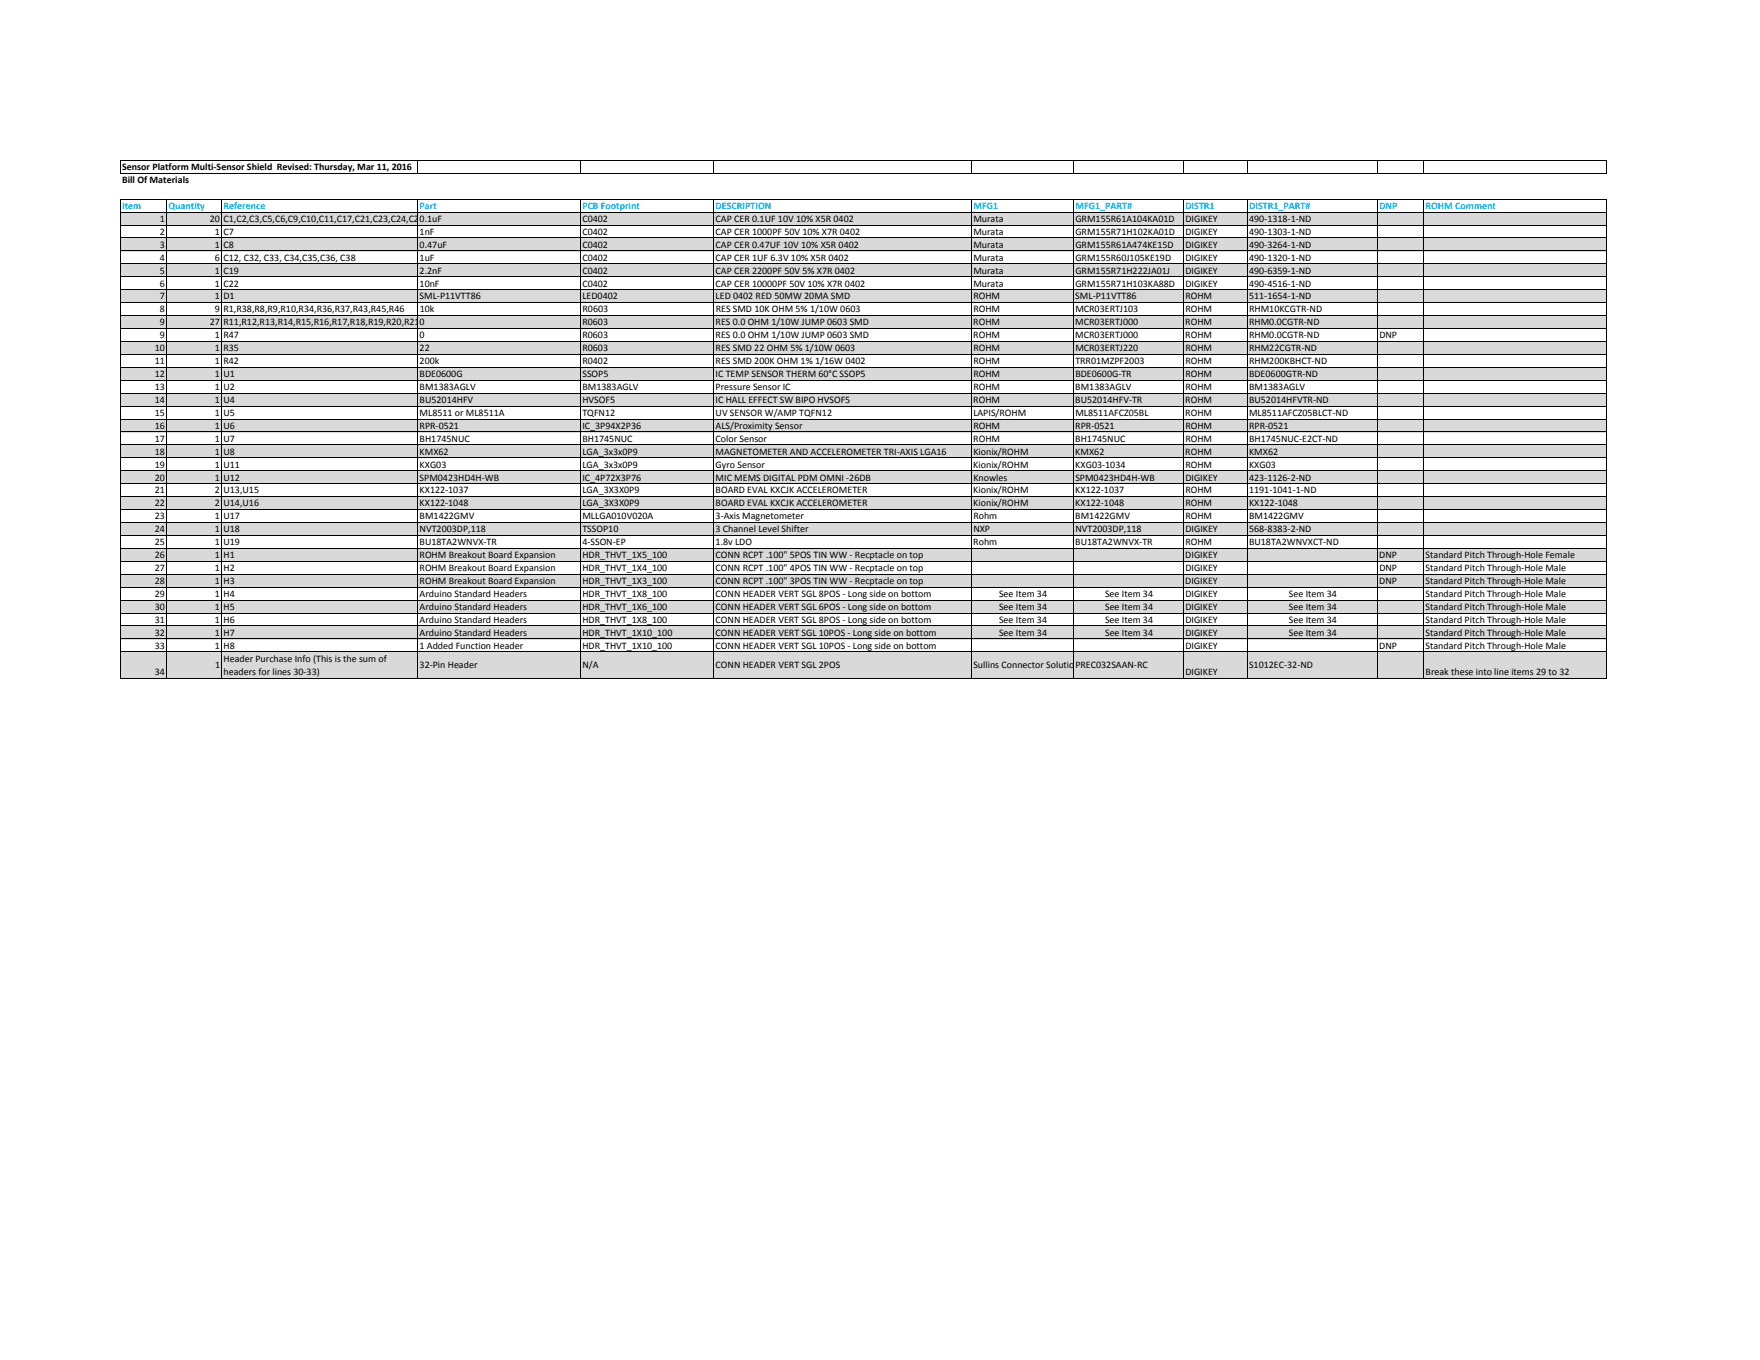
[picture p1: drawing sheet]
<svg xmlns="http://www.w3.org/2000/svg" width="279mm" height="216mm" viewBox="0 0 279 216" stroke-linecap="round" stroke-linejoin="round" font-family="sans-serif">
<defs><g id="words">
<g font-size="1.6">
<text x="19.4" y="27">Sensor Platform Multi‐Sensor Shield Revised: Thursday, Mar 11, 2016</text>
<text x="19.4" y="29.1">Bill Of Materials</text>
<text x="25.4" y="35.2">1</text>
<text x="33.3" y="35.2">20 C1,C2,C3,C5,C6,C9,C10,C11,C17,C21,C23,C24,C2</text>
<text x="66.6" y="35.2">0.1uF</text>
<text x="92.5" y="35.2">C0402</text>
<text x="113.6" y="35.2">CAP CER 0.1UF 10V 10% X5R 0402</text>
<text x="154.5" y="35.2">Murata</text>
<text x="170.7" y="35.2">GRM155R61A104KA01D</text>
<text x="188.2" y="35.2">DIGIKEY</text>
<text x="198.3" y="35.2">490‐1318‐1‐ND</text>
<text x="25.4" y="37.3">2</text>
<text x="25.4" y="39.3">3</text>
<text x="25.4" y="41.4">4</text>
<text x="34.1" y="37.3">1 C7</text>
<text x="34.1" y="39.3">1 C8</text>
<text x="34.1" y="41.4">6 C12, C32, C33, C34,C35,C36, C38</text>
<text x="66.6" y="37.3">1nF</text>
<text x="66.6" y="39.3">0.47uF</text>
<text x="66.6" y="41.4">1uF</text>
<text x="92.5" y="37.3">C0402</text>
<text x="92.5" y="39.3">C0402</text>
<text x="92.5" y="41.4">C0402</text>
<text x="113.6" y="37.3">CAP CER 1000PF 50V 10% X7R 0402</text>
<text x="113.6" y="39.3">CAP CER 0.47UF 10V 10% X5R 0402</text>
<text x="113.6" y="41.4">CAP CER 1UF 6.3V 10% X5R 0402</text>
<text x="154.5" y="37.3">Murata</text>
<text x="154.5" y="39.3">Murata</text>
<text x="154.5" y="41.4">Murata</text>
<text x="170.7" y="37.3">GRM155R71H102KA01D</text>
<text x="170.7" y="39.3">GRM155R61A474KE15D</text>
<text x="170.7" y="41.4">GRM155R60J105KE19D</text>
<text x="188.2" y="37.3">DIGIKEY</text>
<text x="188.2" y="39.3">DIGIKEY</text>
<text x="188.2" y="41.4">DIGIKEY</text>
<text x="198.3" y="37.3">490‐1303‐1‐ND</text>
<text x="198.3" y="39.3">490‐3264‐1‐ND</text>
<text x="198.3" y="41.4">490‐1320‐1‐ND</text>
<text x="25.4" y="45.5">6</text>
<text x="25.4" y="47.5">7</text>
<text x="25.4" y="43.4">5</text>
<text x="34.1" y="45.5">1 C22</text>
<text x="34.1" y="47.5">1 D1</text>
<text x="34.1" y="43.4">1 C19</text>
<text x="66.6" y="45.5">10nF</text>
<text x="66.6" y="47.5">SML‐P11VTT86</text>
<text x="66.6" y="43.4">2.2nF</text>
<text x="92.5" y="45.5">C0402</text>
<text x="92.5" y="47.5">LED0402</text>
<text x="92.5" y="43.4">C0402</text>
<text x="113.6" y="47.5">LED 0402 RED 50MW 20MA SMD</text>
<text x="113.6" y="45.5">CAP CER 10000PF 50V 10% X7R 0402</text>
<text x="113.6" y="43.4">CAP CER 2200PF 50V 5% X7R 0402</text>
<text x="154.5" y="47.5">ROHM</text>
<text x="154.5" y="45.5">Murata</text>
<text x="154.5" y="43.4">Murata</text>
<text x="170.7" y="47.5">SML‐P11VTT86</text>
<text x="170.7" y="45.5">GRM155R71H103KA88D</text>
<text x="170.7" y="43.4">GRM155R71H222JA01J</text>
<text x="188.2" y="47.5">ROHM</text>
<text x="188.2" y="45.5">DIGIKEY</text>
<text x="188.2" y="43.4">DIGIKEY</text>
<text x="198.3" y="47.5">511‐1654‐1‐ND</text>
<text x="198.3" y="45.5">490‐4516‐1‐ND</text>
<text x="198.3" y="43.4">490‐6359‐1‐ND</text>
<text x="25.4" y="53.7">9</text>
<text x="25.4" y="49.6">8</text>
<text x="25.4" y="51.6">9</text>
<text x="33.3" y="51.6">27 R11,R12,R13,R14,R15,R16,R17,R18,R19,R20,R21</text>
<text x="34.1" y="53.7">1 R47</text>
<text x="34.1" y="49.6">9 R1,R38,R8,R9,R10,R34,R36,R37,R43,R45,R46</text>
<text x="66.6" y="51.6">0</text>
<text x="66.6" y="53.7">0</text>
<text x="66.6" y="49.6">10k</text>
<text x="92.5" y="51.6">R0603</text>
<text x="92.5" y="53.7">R0603</text>
<text x="92.5" y="49.6">R0603</text>
<text x="113.6" y="51.6">RES 0.0 OHM 1/10W JUMP 0603 SMD</text>
<text x="113.6" y="53.7">RES 0.0 OHM 1/10W JUMP 0603 SMD</text>
<text x="113.6" y="49.6">RES SMD 10K OHM 5% 1/10W 0603</text>
<text x="154.5" y="51.6">ROHM</text>
<text x="154.5" y="53.7">ROHM</text>
<text x="154.5" y="49.6">ROHM</text>
<text x="170.7" y="51.6">MCR03ERTJ000</text>
<text x="170.7" y="53.7">MCR03ERTJ000</text>
<text x="170.7" y="49.6">MCR03ERTJ103</text>
<text x="188.2" y="51.6">ROHM</text>
<text x="188.2" y="53.7">ROHM</text>
<text x="188.2" y="49.6">ROHM</text>
<text x="198.3" y="51.6">RHM0.0CGTR‐ND</text>
<text x="198.3" y="53.7">RHM0.0CGTR‐ND</text>
<text x="198.3" y="49.6">RHM10KCGTR‐ND</text>
<text x="219" y="53.7">DNP</text>
<text x="24.6" y="55.8">10</text>
<text x="24.6" y="57.8">11</text>
<text x="24.6" y="59.9">12</text>
<text x="34.1" y="55.8">1 R35</text>
<text x="34.1" y="57.8">1 R42</text>
<text x="34.1" y="59.9">1 U1</text>
<text x="66.6" y="55.8">22</text>
<text x="66.6" y="57.8">200k</text>
<text x="66.6" y="59.9">BDE0600G</text>
<text x="92.5" y="55.8">R0603</text>
<text x="92.5" y="59.9">SSOP5</text>
<text x="92.5" y="57.8">R0402</text>
<text x="113.6" y="59.9">IC TEMP SENSOR THERM 60°C SSOP5</text>
<text x="113.6" y="55.8">RES SMD 22 OHM 5% 1/10W 0603</text>
<text x="113.6" y="57.8">RES SMD 200K OHM 1% 1/16W 0402</text>
<text x="154.5" y="59.9">ROHM</text>
<text x="154.5" y="55.8">ROHM</text>
<text x="154.5" y="57.8">ROHM</text>
<text x="170.7" y="59.9">BDE0600G‐TR</text>
<text x="170.7" y="55.8">MCR03ERTJ220</text>
<text x="170.7" y="57.8">TRR01MZPF2003</text>
<text x="188.2" y="59.9">ROHM</text>
<text x="188.2" y="55.8">ROHM</text>
<text x="188.2" y="57.8">ROHM</text>
<text x="198.3" y="59.9">BDE0600GTR‐ND</text>
<text x="198.3" y="55.8">RHM22CGTR‐ND</text>
<text x="198.3" y="57.8">RHM200KBHCT‐ND</text>
<text x="24.6" y="64">14</text>
<text x="24.6" y="61.9">13</text>
<text x="34.1" y="64">1 U4</text>
<text x="34.1" y="61.9">1 U2</text>
<text x="66.6" y="64">BU52014HFV</text>
<text x="66.6" y="61.9">BM1383AGLV</text>
<text x="92.5" y="64">HVSOF5</text>
<text x="92.5" y="61.9">BM1383AGLV</text>
<text x="113.6" y="64">IC HALL EFFECT SW BIPO HVSOF5</text>
<text x="113.6" y="61.9">Pressure Sensor IC</text>
<text x="154.5" y="64">ROHM</text>
<text x="154.5" y="61.9">ROHM</text>
<text x="170.7" y="64">BU52014HFV‐TR</text>
<text x="170.7" y="61.9">BM1383AGLV</text>
<text x="188.2" y="64">ROHM</text>
<text x="188.2" y="61.9">ROHM</text>
<text x="198.3" y="64">BU52014HFVTR‐ND</text>
<text x="198.3" y="61.9">BM1383AGLV</text>
<text x="24.6" y="70.1">17</text>
<text x="24.6" y="66">15</text>
<text x="24.6" y="68.1">16</text>
<text x="34.1" y="70.1">1 U7</text>
<text x="34.1" y="66">1 U5</text>
<text x="34.1" y="68.1">1 U6</text>
<text x="66.6" y="70.1">BH1745NUC</text>
<text x="66.6" y="66">ML8511 or ML8511A</text>
<text x="66.6" y="68.1">RPR‐0521</text>
<text x="92.5" y="66">TQFN12</text>
<text x="92.5" y="68.1">IC_3P94X2P36</text>
<text x="92.5" y="70.1">BH1745NUC</text>
<text x="113.6" y="66">UV SENSOR W/AMP TQFN12</text>
<text x="113.6" y="68.1">ALS/Proximity Sensor</text>
<text x="113.6" y="70.1">Color Sensor</text>
<text x="154.5" y="70.1">ROHM</text>
<text x="154.5" y="68.1">ROHM</text>
<text x="154.5" y="66">LAPIS/ROHM</text>
<text x="170.7" y="70.1">BH1745NUC</text>
<text x="170.7" y="68.1">RPR‐0521</text>
<text x="170.7" y="66">ML8511AFCZ05BL</text>
<text x="188.2" y="66">ROHM</text>
<text x="188.2" y="68.1">ROHM</text>
<text x="188.2" y="70.1">ROHM</text>
<text x="198.3" y="66">ML8511AFCZ05BLCT‐ND</text>
<text x="198.3" y="68.1">RPR‐0521</text>
<text x="198.3" y="70.1">BH1745NUC‐E2CT‐ND</text>
<text x="24.6" y="72.2">18</text>
<text x="24.6" y="74.2">19</text>
<text x="24.6" y="76.3">20</text>
<text x="34.1" y="72.2">1 U8</text>
<text x="34.1" y="74.2">1 U11</text>
<text x="34.1" y="76.3">1 U12</text>
<text x="66.6" y="72.2">KMX62</text>
<text x="66.6" y="74.2">KXG03</text>
<text x="66.6" y="76.3">SPM0423HD4H‐WB</text>
<text x="92.5" y="76.3">IC_4P72X3P76</text>
<text x="92.5" y="72.2">LGA_3x3x0P9</text>
<text x="92.5" y="74.2">LGA_3x3x0P9</text>
<text x="113.6" y="76.3">MIC MEMS DIGITAL PDM OMNI ‐26DB</text>
<text x="113.6" y="72.2">MAGNETOMETER AND ACCELEROMETER TRI‐AXIS LGA16</text>
<text x="113.6" y="74.2">Gyro Sensor</text>
<text x="154.5" y="74.2">Kionix/ROHM</text>
<text x="154.5" y="76.3">Knowles</text>
<text x="154.5" y="72.2">Kionix/ROHM</text>
<text x="170.7" y="74.2">KXG03‐1034</text>
<text x="170.7" y="72.2">KMX62</text>
<text x="170.7" y="76.3">SPM0423HD4H‐WB</text>
<text x="188.2" y="72.2">ROHM</text>
<text x="188.2" y="76.3">DIGIKEY</text>
<text x="188.2" y="74.2">ROHM</text>
<text x="198.3" y="72.2">KMX62</text>
<text x="198.3" y="76.3">423‐1126‐2‐ND</text>
<text x="198.3" y="74.2">KXG03</text>
<text x="24.6" y="78.3">21</text>
<text x="24.6" y="80.4">22</text>
<text x="24.6" y="82.4">23</text>
<text x="34.1" y="78.3">2 U13,U15</text>
<text x="34.1" y="80.4">2 U14,U16</text>
<text x="34.1" y="82.4">1 U17</text>
<text x="66.6" y="82.4">BM1422GMV</text>
<text x="66.6" y="78.3">KX122‐1037</text>
<text x="66.6" y="80.4">KX122‐1048</text>
<text x="92.5" y="78.3">LGA_3X3X0P9</text>
<text x="92.5" y="80.4">LGA_3X3X0P9</text>
<text x="92.5" y="82.4">MLLGA010V020A</text>
<text x="113.6" y="78.3">BOARD EVAL KXCJK ACCELEROMETER</text>
<text x="113.6" y="80.4">BOARD EVAL KXCJK ACCELEROMETER</text>
<text x="113.6" y="82.4">3‐Axis Magnetometer</text>
<text x="154.5" y="78.3">Kionix/ROHM</text>
<text x="154.5" y="80.4">Kionix/ROHM</text>
<text x="154.5" y="82.4">Rohm</text>
<text x="170.7" y="78.3">KX122‐1037</text>
<text x="170.7" y="80.4">KX122‐1048</text>
<text x="170.7" y="82.4">BM1422GMV</text>
<text x="188.2" y="82.4">ROHM</text>
<text x="188.2" y="78.3">ROHM</text>
<text x="188.2" y="80.4">ROHM</text>
<text x="198.3" y="82.4">BM1422GMV</text>
<text x="198.3" y="78.3">1191‐1041‐1‐ND</text>
<text x="198.3" y="80.4">KX122‐1048</text>
<text x="24.6" y="84.5">24</text>
<text x="24.6" y="86.6">25</text>
<text x="24.6" y="88.6">26</text>
<text x="34.1" y="84.5">1 U18</text>
<text x="34.1" y="86.6">1 U19</text>
<text x="34.1" y="88.6">1 H1</text>
<text x="66.6" y="88.6">ROHM Breakout Board Expansion</text>
<text x="66.6" y="84.5">NVT2003DP,118</text>
<text x="66.6" y="86.6">BU18TA2WNVX‐TR</text>
<text x="92.5" y="88.6">HDR_THVT_1X5_100</text>
<text x="92.5" y="86.6">4‐SSON‐EP</text>
<text x="92.5" y="84.5">TSSOP10</text>
<text x="113.6" y="88.6">CONN RCPT .100&quot; 5POS TIN WW ‐ Recptacle on top</text>
<text x="113.6" y="86.6">1.8v LDO</text>
<text x="113.6" y="84.5">3 Channel Level Shifter</text>
<text x="154.5" y="86.6">Rohm</text>
<text x="154.5" y="84.5">NXP</text>
<text x="170.7" y="86.6">BU18TA2WNVX‐TR</text>
<text x="170.7" y="84.5">NVT2003DP,118</text>
<text x="188.2" y="88.6">DIGIKEY</text>
<text x="188.2" y="86.6">ROHM</text>
<text x="188.2" y="84.5">DIGIKEY</text>
<text x="198.3" y="86.6">BU18TA2WNVXCT‐ND</text>
<text x="198.3" y="84.5">568‐8383‐2‐ND</text>
<text x="219" y="88.6">DNP</text>
<text x="226.3" y="88.6">Standard Pitch Through‐Hole Female</text>
<text x="24.6" y="94.8">29</text>
<text x="24.6" y="90.7">27</text>
<text x="24.6" y="92.7">28</text>
<text x="34.1" y="94.8">1 H4</text>
<text x="34.1" y="90.7">1 H2</text>
<text x="34.1" y="92.7">1 H3</text>
<text x="66.6" y="94.8">Arduino Standard Headers</text>
<text x="66.6" y="90.7">ROHM Breakout Board Expansion</text>
<text x="66.6" y="92.7">ROHM Breakout Board Expansion</text>
<text x="92.5" y="90.7">HDR_THVT_1X4_100</text>
<text x="92.5" y="92.7">HDR_THVT_1X3_100</text>
<text x="92.5" y="94.8">HDR_THVT_1X8_100</text>
<text x="113.6" y="90.7">CONN RCPT .100&quot; 4POS TIN WW ‐ Recptacle on top</text>
<text x="113.6" y="92.7">CONN RCPT .100&quot; 3POS TIN WW ‐ Recptacle on top</text>
<text x="113.6" y="94.8">CONN HEADER VERT SGL 8POS ‐ Long side on bottom</text>
<text x="158.6" y="94.8">See Item 34</text>
<text x="175.4" y="94.8">See Item 34</text>
<text x="188.2" y="92.7">DIGIKEY</text>
<text x="188.2" y="90.7">DIGIKEY</text>
<text x="188.2" y="94.8">DIGIKEY</text>
<text x="204.6" y="94.8">See Item 34</text>
<text x="219" y="92.7">DNP</text>
<text x="219" y="90.7">DNP</text>
<text x="226.3" y="92.7">Standard Pitch Through‐Hole Male</text>
<text x="226.3" y="94.8">Standard Pitch Through‐Hole Male</text>
<text x="226.3" y="90.7">Standard Pitch Through‐Hole Male</text>
<text x="24.6" y="98.9">31</text>
<text x="24.6" y="100.9">32</text>
<text x="24.6" y="96.8">30</text>
<text x="34.1" y="98.9">1 H6</text>
<text x="34.1" y="100.9">1 H7</text>
<text x="34.1" y="96.8">1 H5</text>
<text x="66.6" y="98.9">Arduino Standard Headers</text>
<text x="66.6" y="100.9">Arduino Standard Headers</text>
<text x="66.6" y="96.8">Arduino Standard Headers</text>
<text x="92.5" y="98.9">HDR_THVT_1X8_100</text>
<text x="92.5" y="100.9">HDR_THVT_1X10_100</text>
<text x="92.5" y="96.8">HDR_THVT_1X6_100</text>
<text x="113.6" y="98.9">CONN HEADER VERT SGL 8POS ‐ Long side on bottom</text>
<text x="113.6" y="100.9">CONN HEADER VERT SGL 10POS ‐ Long side on bottom</text>
<text x="113.6" y="96.8">CONN HEADER VERT SGL 6POS ‐ Long side on bottom</text>
<text x="158.6" y="98.9">See Item 34</text>
<text x="158.6" y="100.9">See Item 34</text>
<text x="158.6" y="96.8">See Item 34</text>
<text x="175.4" y="98.9">See Item 34</text>
<text x="175.4" y="100.9">See Item 34</text>
<text x="175.4" y="96.8">See Item 34</text>
<text x="188.2" y="98.9">DIGIKEY</text>
<text x="188.2" y="100.9">DIGIKEY</text>
<text x="188.2" y="96.8">DIGIKEY</text>
<text x="204.6" y="98.9">See Item 34</text>
<text x="204.6" y="100.9">See Item 34</text>
<text x="204.6" y="96.8">See Item 34</text>
<text x="226.3" y="98.9">Standard Pitch Through‐Hole Male</text>
<text x="226.3" y="100.9">Standard Pitch Through‐Hole Male</text>
<text x="226.3" y="96.8">Standard Pitch Through‐Hole Male</text>
<text x="24.6" y="107.2">34</text>
<text x="24.6" y="103">33</text>
<text x="34.1" y="103">1 H8</text>
<text x="34.1" y="106.1">1</text>
<text x="35.5" y="105.1">Header Purchase Info (This is the sum of</text>
<text x="35.5" y="107.1">headers for lines 30‐33)</text>
<text x="66.6" y="106.1">32‐Pin Header</text>
<text x="66.6" y="103">1 Added Function Header</text>
<text x="92.5" y="103">HDR_THVT_1X10_100</text>
<text x="92.5" y="106.1">N/A</text>
<text x="113.6" y="103">CONN HEADER VERT SGL 10POS ‐ Long side on bottom</text>
<text x="113.6" y="106.1">CONN HEADER VERT SGL 2POS</text>
<text x="154.5" y="106.1">Sullins Connector Solutio</text>
<text x="170.7" y="106.1">PREC032SAAN‐RC</text>
<text x="188.2" y="103">DIGIKEY</text>
<text x="188.2" y="107.2">DIGIKEY</text>
<text x="198.3" y="106.1">S1012EC‐32‐ND</text>
<text x="219" y="103">DNP</text>
<text x="226.3" y="103">Standard Pitch Through‐Hole Male</text>
<text x="226.3" y="107.2">Break these into line items 29 to 32</text>
</g>
<g font-size="1.6" fill="#00b0f0">
<text x="19.4" y="33.2">Item</text>
<text x="26.7" y="33.2">Quantity</text>
<text x="35.5" y="33.2">Reference</text>
<text x="66.6" y="33.2">Part</text>
<text x="92.5" y="33.2">PCB Footprint</text>
<text x="113.6" y="33.2">DESCRIPTION</text>
<text x="154.5" y="33.2">MFG1</text>
<text x="170.7" y="33.2">MFG1_PART#</text>
<text x="188.2" y="33.2">DISTR1</text>
<text x="198.3" y="33.2">DISTR1_PART#</text>
<text x="219" y="33.2">DNP</text>
<text x="226.3" y="33.2">ROHM Comment</text>
</g>
</g></defs>
<g fill="#d9d9d9">
<path d="M19.2 33.7h235.8v2.1h-235.8z"/>
<path d="M19.2 37.8h235.8v2.1h-235.8z"/>
<path d="M19.2 41.9h235.8v2.1h-235.8z"/>
<path d="M19.2 46h235.8v2.1h-235.8z"/>
<path d="M19.2 50.1h235.8v2.1h-235.8z"/>
<path d="M19.2 54.2h235.8v2.1h-235.8z"/>
<path d="M19.2 58.3h235.8v2.1h-235.8z"/>
<path d="M19.2 62.4h235.8v2.1h-235.8z"/>
<path d="M19.2 66.5h235.8v2.1h-235.8z"/>
<path d="M19.2 70.6h235.8v2.1h-235.8z"/>
<path d="M19.2 74.7h235.8v2.1h-235.8z"/>
<path d="M19.2 78.8h235.8v2.1h-235.8z"/>
<path d="M19.2 83h235.8v2h-235.8z"/>
<path d="M19.2 87.1h235.8v2h-235.8z"/>
<path d="M19.2 91.2h235.8v2h-235.8z"/>
<path d="M19.2 95.3h235.8v2h-235.8z"/>
<path d="M19.2 99.4h235.8v2.1h-235.8z"/>
<path d="M19.2 103.5h235.8v4.2h-235.8z"/>
</g>
<g fill="none" stroke="#000" stroke-width=".16">
<path d="M19.1 25.4v2.2M19.1 31.6v76.1M19.2 25.5h235.9M19.2 27.5h235.9M19.2 31.6h235.9M19.2 33.7h235.9M19.2 35.7h235.9M19.2 37.8h235.9M19.2 39.8h235.9M26.5 31.7v76M35.2 31.7v76M66.3 25.5v2.1"/>
<path d="M66.3 31.7v76M92.2 25.5v2.1M92.2 31.7v76M113.3 25.5v2.1M113.3 31.7v76M154.2 25.5v2.1M154.2 31.7v76M170.4 25.5v2.1M170.4 31.7v76M187.9 25.5v2.1M187.9 31.7v76M198 25.5v2.1"/>
<path d="M198 31.7v76M218.7 25.5v2.1M218.7 31.7v76M226 25.5v2.1M226 31.7v76M255 25.5v2.1M255 31.7v76M19.2 41.9h235.9M19.2 43.9h235.9M19.2 46h235.9M19.2 48h235.9M19.2 50.1h235.9"/>
<path d="M19.2 52.2h235.9M19.2 54.2h235.9M19.2 56.3h235.9M19.2 58.3h235.9M19.2 60.4h235.9M19.2 62.4h235.9M19.2 64.5h235.9M19.2 66.5h235.9M19.2 68.6h235.9M19.2 70.6h235.9M19.2 72.7h235.9M19.2 74.7h235.9"/>
<path d="M19.2 76.8h235.9M19.2 78.8h235.9M19.2 80.9h235.9M19.2 83h235.9M19.2 85h235.9M19.2 87.1h235.9M19.2 89.1h235.9M19.2 91.2h235.9M19.2 93.2h235.9M19.2 95.3h235.9M19.2 97.3h235.9M19.2 99.4h235.9"/>
<path d="M19.2 101.4h235.9M19.2 103.5h235.9M19.2 107.7h235.9"/>
</g>
<use href="#words"/>
</svg>
